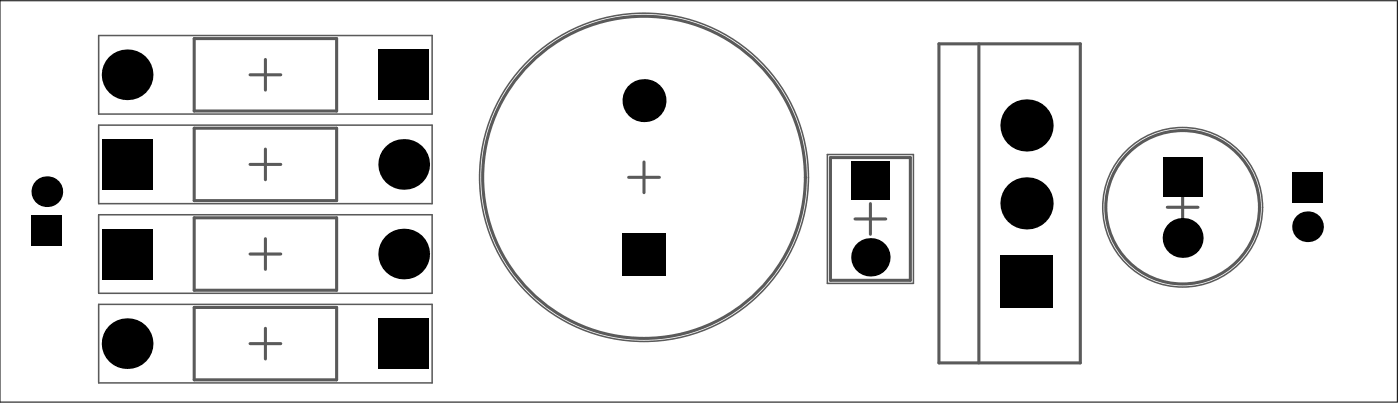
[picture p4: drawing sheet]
<svg xmlns="http://www.w3.org/2000/svg" width="152mm" height="44mm" viewBox="0 0 152 44" stroke-linecap="round" stroke-linejoin="round" font-family="sans-serif">
<g fill="none" stroke="#5a5a5a" stroke-width=".17">
<path d="M10.7 3.8h36.1v8.6h-36.1zM10.7 13.6h36.1v8.5h-36.1zM89.6 16.7h9.4v14h-9.4zM10.7 23.3h36.1v8.5h-36.1zM10.7 33h36.1v8.5h-36.1z"/>
<circle cx="69.8" cy="19.2" r="17.8"/>
<circle cx="128.2" cy="22.4" r="8.6"/>
</g>
<g fill="none" stroke="#5a5a5a" stroke-width=".33">
<path d="M21 4.2h15.5v7.8h-15.5zM21 13.9h15.5v7.8h-15.5zM27.1 17.8h3.3M27.1 8.1h3.3M28.8 6.4v3.4M28.8 16.1v3.4M68.1 19.2h3.3M69.8 17.5v3.4M90 17.1h8.6v13.3h-8.6zM101.7 4.7h15.4v34.6h-15.4zM106.1 4.7v34.6M21 23.6h15.5v7.8h-15.5z"/>
<path d="M21 33.3h15.5v7.8h-15.5zM27.1 27.5h3.3M27.1 37.2h3.3M28.8 25.8v3.4M28.8 35.5v3.4M92.6 23.7h3.4M94.3 22v3.4M109.6 22h3.3M111.2 20.4v3.3M126.5 22.4h3.3M128.1 20.8v3.3"/>
<circle cx="69.8" cy="19.2" r="17.5"/>
<circle cx="128.2" cy="22.4" r="8.3"/>
</g>
<path d="M68.8 9.9h2v2h-2zM68.8 26.5h2v2h-2z" fill="none" stroke="#5a5a5a" stroke-width=".11"/>
<path d="M0 .1h151.4v43.4h-151.4z" fill="none" stroke="#000" stroke-width=".11"/>
<g fill="#000">
<path d="M11 15.1h5.5v5.4h-5.5z" fill-rule="evenodd"/>
<path d="M41 5.4h5.5v5.4h-5.5z" fill-rule="evenodd"/>
<path d="M92.2 17.5h4.2v4.1h-4.2z" fill-rule="evenodd"/>
<path d="M126 17h4.3v4.3h-4.3z" fill-rule="evenodd"/>
<path d="M140 18.7h3.3v3.3h-3.3z" fill-rule="evenodd"/>
<path d="M3.4 23.3h3.3v3.3h-3.3z" fill-rule="evenodd"/>
<path d="M11 24.8h5.5v5.4h-5.5z" fill-rule="evenodd"/>
<path d="M41 34.5h5.5v5.4h-5.5z" fill-rule="evenodd"/>
<path d="M67.5 25.2h4.6v4.6h-4.6z" fill-rule="evenodd"/>
<path d="M108.4 27.6h5.7v5.7h-5.7z" fill-rule="evenodd"/>
</g>
<g fill="#000">
<circle cx="13.8" cy="8.1" r="2.74"/>
<circle cx="43.7" cy="17.8" r="2.74"/>
<circle cx="69.8" cy="10.9" r="2.33"/>
<circle cx="111.2" cy="13.6" r="2.83"/>
<circle cx="5.1" cy="20.8" r="1.66"/>
<circle cx="13.8" cy="37.2" r="2.74"/>
<circle cx="43.7" cy="27.5" r="2.74"/>
<circle cx="94.3" cy="27.9" r="2.08"/>
<circle cx="111.2" cy="22" r="2.83"/>
<circle cx="128.1" cy="25.8" r="2.16"/>
<circle cx="141.7" cy="24.6" r="1.66"/>
</g>
</svg>
